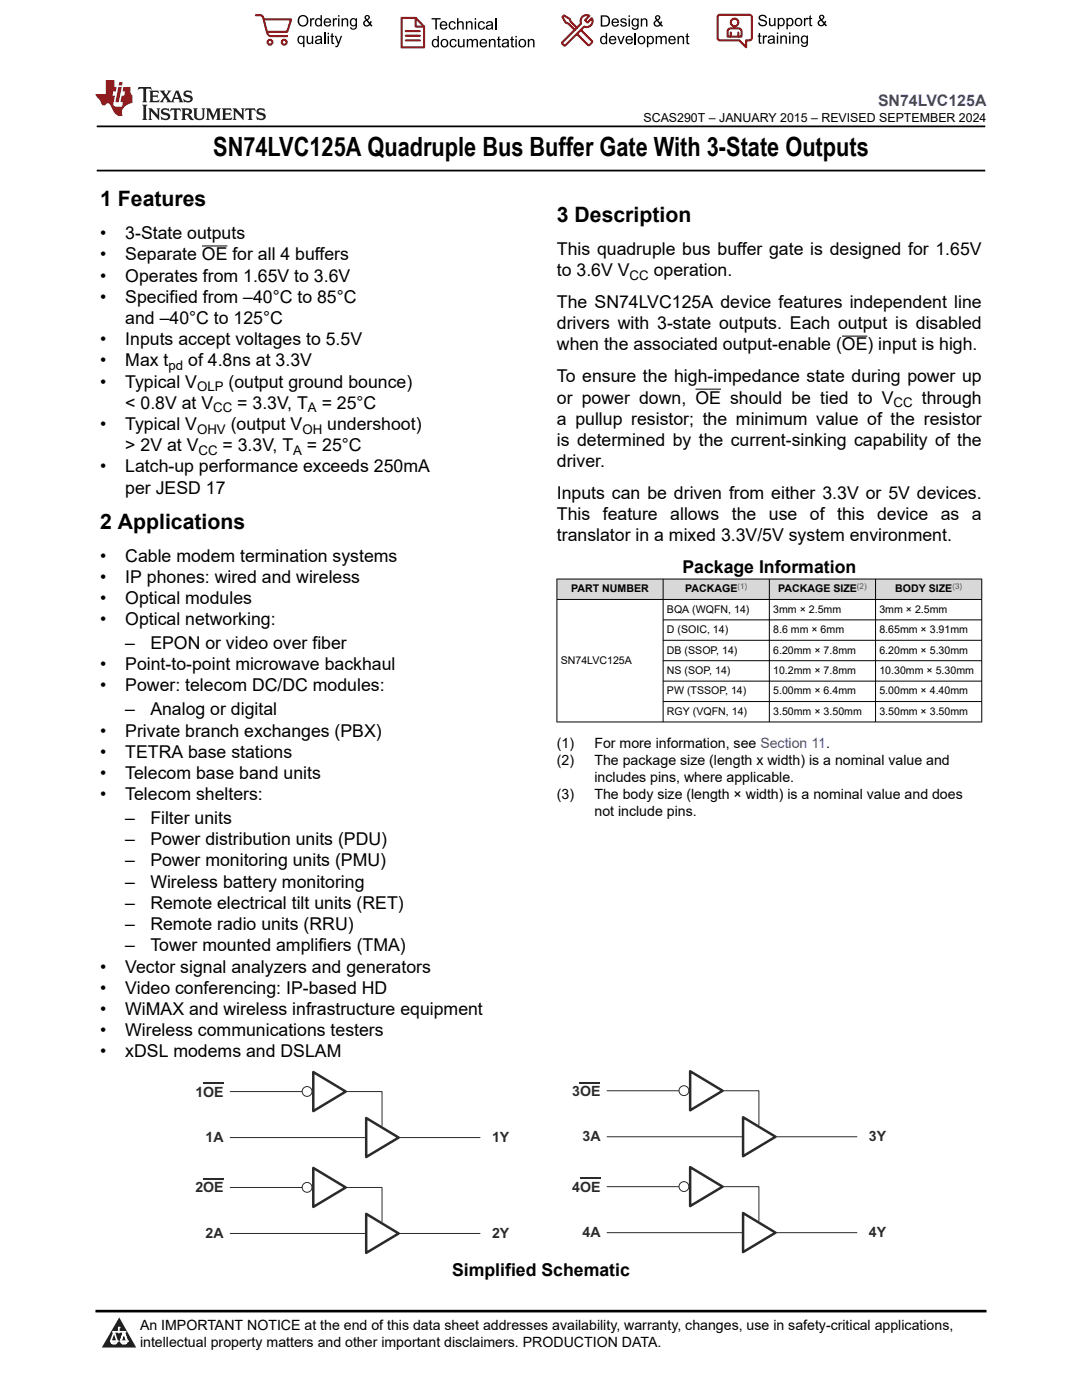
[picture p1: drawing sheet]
<svg xmlns="http://www.w3.org/2000/svg" width="216mm" height="279mm" viewBox="0 0 216 279" stroke-linecap="round" stroke-linejoin="round" font-family="sans-serif">
<defs><g id="words">
<text font-size="5.3" x="42.5" y="31.2">SN74LVC125A Quadruple Bus Buffer Gate With 3-State Outputs</text>
<g font-size="4.2">
<text x="20" y="41.2">1 Features</text>
<text x="111.1" y="44.3">3 Description</text>
<text x="20" y="105.5">2 Applications</text>
</g>
<g font-size="3.5">
<text x="20" y="47.7">•</text>
<text x="25" y="47.7">3-State outputs</text>
<text x="20" y="52">•</text>
<text x="25" y="52">Separate OE for all 4 buffers</text>
<text x="111.1" y="50.9">This quadruple bus buffer gate is designed for 1.65V</text>
<text x="20" y="56.2">•</text>
<text x="25" y="56.2">Operates from 1.65V to 3.6V</text>
<text x="111.1" y="55.1">to 3.6V V</text>
<text x="130.4" y="55.1">operation.</text>
<text x="20" y="60.4">•</text>
<text x="25" y="60.4">Specified from –40°C to 85°C</text>
<text x="25" y="64.7">and –40°C to 125°C</text>
<text x="111.1" y="61.5">The SN74LVC125A device features independent line</text>
<text x="111.1" y="65.7">drivers with 3-state outputs. Each output is disabled</text>
<text x="20" y="68.9">•</text>
<text x="25" y="68.9">Inputs accept voltages to 5.5V</text>
<text x="111.1" y="69.9">when the associated output-enable (OE) input is high.</text>
<text x="20" y="73.1">•</text>
<text x="20" y="77.4">•</text>
<text x="25" y="73.1">Max t</text>
<text x="25" y="77.4">Typical V</text>
<text x="37.5" y="73.1">of 4.8ns at 3.3V</text>
<text x="45.6" y="77.4">(output ground bounce)</text>
<text x="111.1" y="76.3">To ensure the high-impedance state during power up</text>
<text x="25" y="81.6">&lt; 0.8V at V</text>
<text x="47.4" y="81.6">= 3.3V, T</text>
<text x="64.2" y="81.6">= 25°C</text>
<text x="111.1" y="80.5">or power down, OE should be tied to V</text>
<text x="183.9" y="80.5">through</text>
<text x="20" y="85.8">•</text>
<text x="25" y="85.8">Typical V</text>
<text x="46" y="85.8">(output V</text>
<text x="65.3" y="85.8">undershoot)</text>
<text x="111.1" y="84.8">a pullup resistor; the minimum value of the resistor</text>
<text x="111.1" y="89">is determined by the current-sinking capability of the</text>
<text x="20" y="94.3">•</text>
<text x="25" y="94.3">Latch-up performance exceeds 250mA</text>
<text x="25" y="90.1">&gt; 2V at V</text>
<text x="44.4" y="90.1">= 3.3V, T</text>
<text x="61.2" y="90.1">= 25°C</text>
<text x="111.1" y="93.2">driver.</text>
<text x="25" y="98.5">per JESD 17</text>
<text x="111.1" y="99.6">Inputs can be driven from either 3.3V or 5V devices.</text>
<text x="111.1" y="103.8">This</text>
<text x="120.3" y="103.8">feature</text>
<text x="133.8" y="103.8">allows</text>
<text x="146" y="103.8">the</text>
<text x="153.4" y="103.8">use</text>
<text x="161.6" y="103.8">of this</text>
<text x="175" y="103.8">device</text>
<text x="187.7" y="103.8">as</text>
<text x="193.9" y="103.8">a</text>
<text x="20" y="112.1">•</text>
<text x="25" y="112.1">Cable modem termination systems</text>
<text x="111.1" y="108">translator in a mixed 3.3V/5V system environment.</text>
<text x="20" y="116.3">•</text>
<text x="25" y="116.3">IP phones: wired and wireless</text>
<text x="136.2" y="114.4">Package Information</text>
<text x="20" y="120.5">•</text>
<text x="20" y="124.8">•</text>
<text x="25" y="120.5">Optical modules</text>
<text x="25" y="124.8">Optical networking:</text>
<text x="25" y="129.5">–</text>
<text x="30" y="129.5">EPON or video over fiber</text>
<text x="20" y="133.8">•</text>
<text x="20" y="138">•</text>
<text x="25" y="133.8">Point-to-point microwave backhaul</text>
<text x="25" y="138">Power: telecom DC/DC modules:</text>
<text x="25" y="142.8">–</text>
<text x="30" y="142.8">Analog or digital</text>
<text x="20" y="147">•</text>
<text x="25" y="147">Private branch exchanges (PBX)</text>
<text x="20" y="151.2">•</text>
<text x="20" y="155.5">•</text>
<text x="25" y="151.2">TETRA base stations</text>
<text x="25" y="155.5">Telecom base band units</text>
<text x="20" y="159.7">•</text>
<text x="25" y="159.7">Telecom shelters:</text>
<text x="25" y="164.5">–</text>
<text x="30" y="164.5">Filter units</text>
<text x="25" y="168.7">–</text>
<text x="25" y="172.9">–</text>
<text x="30" y="168.7">Power distribution units (PDU)</text>
<text x="30" y="172.9">Power monitoring units (PMU)</text>
<text x="25" y="177.2">–</text>
<text x="30" y="177.2">Wireless battery monitoring</text>
<text x="25" y="185.6">–</text>
<text x="25" y="181.4">–</text>
<text x="30" y="185.6">Remote radio units (RRU)</text>
<text x="30" y="181.4">Remote electrical tilt units (RET)</text>
<text x="25" y="189.9">–</text>
<text x="30" y="189.9">Tower mounted amplifiers (TMA)</text>
<text x="20" y="194.1">•</text>
<text x="25" y="194.1">Vector signal analyzers and generators</text>
<text x="20" y="198.3">•</text>
<text x="20" y="202.6">•</text>
<text x="25" y="198.3">Video conferencing: IP-based HD</text>
<text x="25" y="202.6">WiMAX and wireless infrastructure equipment</text>
<text x="20" y="206.8">•</text>
<text x="25" y="206.8">Wireless communications testers</text>
<text x="20" y="211">•</text>
<text x="25" y="211">xDSL modems and DSLAM</text>
<text x="90.2" y="254.6">Simplified Schematic</text>
</g>
<text font-size="3.2" fill="#00f" x="175.2" y="21.1">SN74LVC125A</text>
<g font-size="2.8">
<text x="111.1" y="149.2">(1)</text>
<text x="118.6" y="149.2">For more information, see Section 11.</text>
<text x="111.1" y="152.6">(2)</text>
<text x="118.6" y="152.6">The package size (length x width) is a nominal value and</text>
<text x="111.1" y="159.4">(3)</text>
<text x="118.6" y="156">includes pins, where applicable.</text>
<text x="118.6" y="159.4">The body size (length × width) is a nominal value and does</text>
<text x="118.6" y="162.8">not include pins.</text>
<text x="27.9" y="265.5">An IMPORTANT NOTICE at the end of this data sheet addresses availability, warranty, changes, use in safety-critical applications,</text>
<text x="27.9" y="268.9">intellectual property matters and other important disclaimers. PRODUCTION DATA.</text>
</g>
<g font-size="2.8" fill="#2b292a">
<text x="39" y="218.8">1OE</text>
<text x="114.2" y="218.7">3OE</text>
<text x="41" y="227.9">1A</text>
<text x="98.2" y="227.9">1Y</text>
<text x="116.2" y="227.7">3A</text>
<text x="173.4" y="227.7">3Y</text>
<text x="39" y="238">2OE</text>
<text x="114.2" y="237.8">4OE</text>
<text x="41" y="247">2A</text>
<text x="98.2" y="247">2Y</text>
<text x="116.2" y="246.9">4A</text>
<text x="173.4" y="246.9">4Y</text>
</g>
<g font-size="2.6">
<text x="125.6" y="55.8">CC</text>
<text x="33.6" y="73.8">pd</text>
<text x="39.3" y="78.1">OLP</text>
<text x="42.6" y="82.3">CC</text>
<text x="61.4" y="82.3">A</text>
<text x="178.3" y="81.2">CC</text>
<text x="39.3" y="86.5">OHV</text>
<text x="60.3" y="86.5">OH</text>
<text x="39.6" y="90.8">CC</text>
<text x="58.5" y="90.8">A</text>
</g>
<text font-size="2.5" x="128.4" y="24.3">SCAS290T – JANUARY 2015 – REVISED SEPTEMBER 2024</text>
<g font-size="2.1">
<text x="114" y="118.2">PART NUMBER</text>
<text x="136.7" y="118.2">PACKAGE</text>
<text x="155.3" y="118.2">PACKAGE SIZE</text>
<text x="178.6" y="118.2">BODY SIZE</text>
<text x="133.1" y="122.3">BQA (WQFN, 14)</text>
<text x="154.3" y="122.3">3mm × 2.5mm</text>
<text x="175.5" y="122.3">3mm × 2.5mm</text>
<text x="133.1" y="126.4">D (SOIC, 14)</text>
<text x="133.1" y="130.4">DB (SSOP, 14)</text>
<text x="154.3" y="126.4">8.6 mm × 6mm</text>
<text x="154.3" y="130.4">6.20mm × 7.8mm</text>
<text x="175.5" y="126.4">8.65mm × 3.91mm</text>
<text x="175.5" y="130.4">6.20mm × 5.30mm</text>
<text x="111.9" y="132.5">SN74LVC125A</text>
<text x="133.1" y="134.5">NS (SOP, 14)</text>
<text x="154.3" y="134.5">10.2mm × 7.8mm</text>
<text x="175.5" y="134.5">10.30mm × 5.30mm</text>
<text x="133.1" y="138.6">PW (TSSOP, 14)</text>
<text x="133.1" y="142.7">RGY (VQFN, 14)</text>
<text x="154.3" y="138.6">5.00mm × 6.4mm</text>
<text x="154.3" y="142.7">3.50mm × 3.50mm</text>
<text x="175.5" y="138.6">5.00mm × 4.40mm</text>
<text x="175.5" y="142.7">3.50mm × 3.50mm</text>
</g>
<g font-size="1.6" fill="#00f">
<text x="147.2" y="117.5">(1)</text>
<text x="171" y="117.5">(2)</text>
<text x="190" y="117.5">(3)</text>
</g>
</g></defs>
<path d="M19.3 25.2h177.3M19.3 34h177.3" fill="none" stroke="#000" stroke-width=".35"/>
<path d="M40.3 49.1h5.1M138.8 77.7h5.1M168 67.1h5.1" fill="none" stroke="#000" stroke-width=".2"/>
<g fill="#d8d8d8">
<path d="M111.1 115.6h84.8v4h-84.8z" fill-rule="evenodd"/>
<path d="M111.2 115.6h21.1v4h-21.1z" fill-rule="evenodd"/>
<path d="M132.4 115.6h21.1v4h-21.1z" fill-rule="evenodd"/>
<path d="M153.6 115.6h21v4h-21z" fill-rule="evenodd"/>
<path d="M174.8 115.6h21v4h-21z" fill-rule="evenodd"/>
</g>
<g fill="none" stroke="#000" stroke-width=".2">
<path d="M111.1 115.6h84.9M111.1 119.6h84.9M111.1 115.5v28.6M132.3 115.5v28.6M153.5 115.5v28.6M174.7 115.5v28.6M195.9 115.5v28.6M132.3 123.7h63.7M132.3 127.8h63.7M132.3 131.9h63.7M132.3 135.9h63.7M132.3 140h63.7"/>
<path d="M196 144.1h-84.9"/>
</g>
<path d="M45.9 217.8h30.3v6.9M45.9 237h30.3v6.8M45.9 227h49.9M45.9 246.2h49.9" fill="none" stroke="#2b292a" stroke-width=".2"/>
<path d="M40.6 235.3h4" fill="none" stroke="#2b292a" stroke-width=".36"/>
<path d="M62.5 213.9l6.5 3.9-6.5 3.9z" fill="#fff"/>
<path d="M62.5 213.9l6.5 3.9-6.5 3.9z" fill="none" stroke="#2b292a" stroke-width=".5"/>
<path d="M73.1 223.1l6.5 3.9-6.5 3.9z" fill="#fff"/>
<path d="M73.1 223.1l6.5 3.9-6.5 3.9z" fill="none" stroke="#2b292a" stroke-width=".5"/>
<path d="M62.5 233.1l6.5 3.9-6.5 3.9z" fill="#fff"/>
<path d="M62.5 233.1l6.5 3.9-6.5 3.9z" fill="none" stroke="#2b292a" stroke-width=".5"/>
<path d="M73.1 242.2l6.5 4-6.5 3.8z" fill="#fff"/>
<path d="M73.1 242.2l6.5 4-6.5 3.8z" fill="none" stroke="#2b292a" stroke-width=".5"/>
<circle cx="61.3" cy="217.8" r=".98" fill="#fff"/>
<g fill="none" stroke="#2b292a" stroke-width=".2">
<path d="M61.3 236v1"/>
<circle cx="61.3" cy="217.8" r=".98"/>
</g>
<circle cx="61.3" cy="237" r=".98" fill="#fff"/>
<g fill="none" stroke="#2b292a" stroke-width=".2">
<path d="M121.1 217.7h30.3v6.8M121.1 236.8h30.3v6.8M121.1 226.9h49.9M121.1 246h49.9"/>
<circle cx="61.3" cy="237" r=".98"/>
</g>
<path d="M115.8 235.1h4" fill="none" stroke="#2b292a" stroke-width=".36"/>
<path d="M137.7 213.8l6.5 3.9-6.5 3.9z" fill="#fff"/>
<path d="M137.7 213.8l6.5 3.9-6.5 3.9z" fill="none" stroke="#2b292a" stroke-width=".5"/>
<path d="M148.3 223l6.5 3.9-6.5 3.8z" fill="#fff"/>
<path d="M148.3 223l6.5 3.9-6.5 3.8z" fill="none" stroke="#2b292a" stroke-width=".5"/>
<path d="M137.7 232.9l6.5 3.9-6.5 3.9z" fill="#fff"/>
<path d="M137.7 232.9l6.5 3.9-6.5 3.9z" fill="none" stroke="#2b292a" stroke-width=".5"/>
<path d="M148.3 242.1l6.5 3.9-6.5 3.9z" fill="#fff"/>
<path d="M148.3 242.1l6.5 3.9-6.5 3.9z" fill="none" stroke="#2b292a" stroke-width=".5"/>
<circle cx="136.5" cy="217.7" r=".98" fill="#fff"/>
<g fill="none" stroke="#2b292a" stroke-width=".2">
<path d="M136.5 235.8v1"/>
<circle cx="136.5" cy="217.7" r=".98"/>
</g>
<circle cx="136.5" cy="236.8" r=".98" fill="#fff"/>
<circle cx="136.5" cy="236.8" r=".98" fill="none" stroke="#2b292a" stroke-width=".2"/>
<path d="M40.6 216.1h4.1M115.7 216.1h4.1" fill="none" stroke="#2b292a" stroke-width=".36"/>
<path d="M0 0h215.9v23.8h-215.9z" fill-rule="evenodd" fill="#fff"/>
<path d="M27.7 17.4l-.2 .6 .5-.3h.6v.2v2.1l-.2 .4h1l-.2-.4v-2.1v-.2h.5l.5 .3-.1-.6zM29.8 18.1l.2 .4v1.5l-.2 .4h1.9l.1-.6a1.08 1.08 0 0 1-1.3 .2v-.7h.6l.4 .2v-.6l-.4 .2h-.6v-.6l.2-.1a1 1 0 0 1 1 .2l-.1-.5zM31.8 18.1l1 1.1-1 1.2h.9l-.2-.2 .4-.7 .5 .7-.2 .2h1.6l-.2-.2 .1-.4h1l.1 .4-.1 .2h.9l-.2-.3-.8-2h-.5l-1 2.2-.8-1.1 .9-1.1h-.8l.2 .2-.5 .7-.3-.7 .1-.2zM35.2 18.5l.4 1h-.8zM36.8 18.2a.65 .65 0 0 0-.2 .8 .65 .65 0 0 0 .6 .4l.7 .2 .1 .2a.79 .79 0 0 1-.7 .4 .79 .79 0 0 1-.7-.5l.1 .7 .2-.1a.93 .93 0 0 0 1.1 .1 .93 .93 0 0 0 .4-1 1.46 1.46 0 0 0-1.2-.6l-.1-.3a1.09 1.09 0 0 1 1.2 .2l-.2-.6-.1 .1-.6-.2zM28.4 20.9l.2 .4v2.3l-.2 .3h1l-.2-.3v-2.3l.2-.4zM29.6 21.6l.2 .4v1.6l-.2 .3h.8l-.3-.3v-1.4l1.7 1.8v-2l.2-.4h-.8l.2 .2 .1 1.1-1.2-1.3zM32.3 21.8a.65 .65 0 0 0-.2 .7 .65 .65 0 0 0 .7 .4l.6 .2 .1 .2a.79 .79 0 0 1-.7 .4 .79 .79 0 0 1-.7-.5l.1 .7 .2-.1a.93 .93 0 0 0 1.1 .1 .93 .93 0 0 0 .4-.9 1.46 1.46 0 0 0-1.2-.6l-.1-.4a1.09 1.09 0 0 1 1.2 .2l-.2-.6-.1 .1-.6-.1zM34.1 21.6l-.1 .7a.63 .63 0 0 1 .7-.4l.1 1.7-.3 .3h1l-.2-.3v-1.7a.66 .66 0 0 1 .8 .4l-.1-.7zM36.2 21.6l.2 .4v1.6l-.2 .3h.9l-.2-.2v-.7h.5l.1 .2a.79 .79 0 0 0 1.2 .6l-1-.9a.61 .61 0 0 0 .6-.6 .61 .61 0 0 0-.5-.6zM36.9 21.9h.2a.47 .47 0 0 1 .5 .1 .47 .47 0 0 1 .1 .5l-.2 .2h-.6zM38.5 21.6l.2 .2a2.27 2.27 0 0 0 .4 2 1.04 1.04 0 0 0 1.7-.7v-1.3l.2-.2h-.8l.2 .4v1.1a.6 .6 0 0 1-.6 .6 .6 .6 0 0 1-.6-.6v-1.1l.3-.4zM41.1 21.6l.2 .4v1.6l-.2 .3h.7l-.2-.3v-1.5l.9 1.9 .8-1.9v1.5l-.2 .3h1l-.3-.3v-1.6l.3-.4h-.8l-.7 1.5-.7-1.5zM44.3 21.6l.2 .4v1.6l-.2 .3h1.9l.1-.5a1.09 1.09 0 0 1-1.3 .1v-.6h.6l.4 .1v-.6l-.4 .2h-.6v-.6l.2-.1a1.01 1.01 0 0 1 1 .3l-.1-.6zM46.4 21.6l.3 .4v1.6l-.3 .3h.8l-.2-.3v-1.4l1.6 1.8v-2l.2-.4h-.7l.2 .2v1.1l-1.2-1.3zM49 21.6l-.1 .7a.63 .63 0 0 1 .8-.4v1.7l-.3 .3h1l-.2-.3v-1.7a.66 .66 0 0 1 .8 .4l-.1-.7zM51.4 21.8a.65 .65 0 0 0-.2 .7 .65 .65 0 0 0 .6 .4l.6 .2 .2 .2a.79 .79 0 0 1-.8 .4 .79 .79 0 0 1-.6-.5l.1 .7 .2-.1a.93 .93 0 0 0 1 .1 .93 .93 0 0 0 .5-.9 1.46 1.46 0 0 0-1.3-.6l-.1-.4a1.09 1.09 0 0 1 1.3 .2l-.2-.6-.2 .1-.5-.1z" fill="#231f20"/>
<path d="M21.1 16v2.8h-2.1l.1 .3 .9 1a.95 .95 0 0 0 .9 .9 .59 .59 0 0 1 .6-.4 .59 .59 0 0 1 .5 .4l.4 .8a1.59 1.59 0 0 0 2.1 1.3 1.61 1.61 0 0 1 1-2.2l1-.4-.1-1.5a1.59 1.59 0 0 1-.4-1.6h-1.4l-.2 .9h.5l-.1 .8h-.5l-.2 1v.2l.4 .1-.2 .9h-.6a.73 .73 0 0 1-1.1-.7l.3-1.5h-.5l.2-.8h.5l.2-.9h-.5v-1.4zM23.6 17.4l-.6 3h.7l.6-3zM23.8 16.4l-.1 .7h.7l.1-.7z" fill="#ed1c24"/>
<g fill="#000">
<path d="M59.4 4.2a1.12 1.12 0 0 1 2.2 0 1.12 1.12 0 0 1-2.2 0zM59.9 3.5a.89 .89 0 0 0-.1 1.1 .89 .89 0 0 0 1.1 .4 .88 .88 0 0 0 .3-1.3 .88 .88 0 0 0-1.3-.2z" fill-rule="evenodd"/>
<path d="M59.5 7.3l.5-.2 .5 .3v-.3h.3v2.3h-.3v-.8a.74 .74 0 0 1-1 0 .74 .74 0 0 1-.1-1zM59.8 7.5a.57 .57 0 0 0-.2 .7 .57 .57 0 0 0 .8 .2 .57 .57 0 0 0 .1-.7 .57 .57 0 0 0-.7-.2z" fill-rule="evenodd"/>
<path d="M61.9 3.6h.2v.3l.2-.2 .3-.1 .2 .1-.1 .3a.36 .36 0 0 0-.5 0 .36 .36 0 0 0 0 .4v.9h-.3z" fill-rule="evenodd"/>
<path d="M61.2 7.1h.3v.9a.41 .41 0 0 0 .4 .6 .41 .41 0 0 0 .3-.6v-.9h.3v1.7h-.2v-.3a.58 .58 0 0 1-.7 .3 .58 .58 0 0 1-.4-.6z" fill-rule="evenodd"/>
<path d="M63 3.8l.5-.2 .5 .2v-.8h.2v2.3h-.2v-.2a.75 .75 0 0 1-1-.1 .75 .75 0 0 1-.1-1zM63.2 4a.57 .57 0 0 0-.1 .7 .57 .57 0 0 0 .8 .2 .57 .57 0 0 0 .1-.7 .57 .57 0 0 0-.8-.2z" fill-rule="evenodd"/>
<path d="M63 7.3a.74 .74 0 0 1 1-.1 .74 .74 0 0 1 .3 .9v.7h-.3v-.2a.57 .57 0 0 1-.8 .2 .57 .57 0 0 1-.2-.8l1-.3a.41 .41 0 0 0-.4-.4 .41 .41 0 0 0-.4 .4l-.3-.1zM63.2 8.2a.35 .35 0 0 0 .2 .5 .35 .35 0 0 0 .5-.3l.1-.4z" fill-rule="evenodd"/>
<path d="M65.4 6.5h.3v.3h-.3zM65.4 7.1h.3v1.7h-.3z" fill-rule="evenodd"/>
<path d="M64.8 3.8a.76 .76 0 0 1 .9-.1 .76 .76 0 0 1 .4 .8h-1.2a.47 .47 0 0 0 .3 .6 .47 .47 0 0 0 .6-.4l.3 .1a.82 .82 0 0 1-1.3 .3 .82 .82 0 0 1 0-1.3zM65 4l-.1 .3h.9l-.3-.4z" fill-rule="evenodd"/>
<path d="M66.4 3.6h.3v.3l.1-.2 .4-.1 .1 .1-.1 .3a.36 .36 0 0 0-.4 0 .36 .36 0 0 0-.1 .4v.9h-.3z" fill-rule="evenodd"/>
<path d="M66.1 6.7l.3-.1v.5h.3v.3h-.3v.9l.1 .2h.2v.3a.41 .41 0 0 1-.4-.1 .41 .41 0 0 1-.2-.4v-.9h-.2v-.3h.2z" fill-rule="evenodd"/>
<path d="M66.8 7.1h.3l.4 1.4 .5-1.4h.3l-.6 1.7a.57 .57 0 0 1-.8 .6v-.3a.37 .37 0 0 0 .5-.3z" fill-rule="evenodd"/>
<path d="M67.5 3h.2v.3h-.2zM67.5 3.6h.2v1.7h-.2z" fill-rule="evenodd"/>
<path d="M68.2 3.6h.2v.3a.58 .58 0 0 1 .7-.3 .58 .58 0 0 1 .4 .7v1h-.3v-1a.4 .4 0 0 0-.4-.5 .4 .4 0 0 0-.4 .6v.9h-.2z" fill-rule="evenodd"/>
<path d="M70 3.8l.5-.2 .5 .2v-.2h.2v1.5a.71 .71 0 0 1-.5 .8 .71 .71 0 0 1-.8-.5h.2a.46 .46 0 0 0 .6 .3 .46 .46 0 0 0 .3-.6 .78 .78 0 0 1-1.1-.2 .78 .78 0 0 1 .1-1.1zM70.2 4a.53 .53 0 0 0-.1 .8 .53 .53 0 0 0 .8 0 .54 .54 0 0 0 0-.7 .54 .54 0 0 0-.7-.1z" fill-rule="evenodd"/>
<path d="M72.9 3.1a.53 .53 0 0 1 .8 .1 .53 .53 0 0 1-.3 .8l.4 .5 .1-.3 .3 .1-.2 .5 .3 .3-.2 .2-.3-.3a.71 .71 0 0 1-1.2 .1 .71 .71 0 0 1 .4-1.1l-.3-.5zM73 3.5a.3 .3 0 0 0 .6 0 .3 .3 0 0 0-.6 0zM72.9 4.3a.45 .45 0 0 0 0 .7 .45 .45 0 0 0 .7-.2l-.5-.6z" fill-rule="evenodd"/>
<path d="M86.1 3.6h1.8v.3h-.7v2h-.3v-2h-.8z" fill-rule="evenodd"/>
<path d="M86.3 8l.5-.2 .5 .2v-.8h.3v2.2h-.3v-.2a.76 .76 0 0 1-1 0 .76 .76 0 0 1-.1-1zM86.6 8.1a.58 .58 0 0 0-.2 .8 .58 .58 0 0 0 .8 .2 .58 .58 0 0 0 .1-.8 .58 .58 0 0 0-.7-.2z" fill-rule="evenodd"/>
<path d="M88.2 7.9a.81 .81 0 0 1 1.1 .2 .81 .81 0 0 1-.2 1.1 .81 .81 0 0 1-1.1-.1l-.1-.8zM88.3 8.1a.57 .57 0 0 0 0 .9 .57 .57 0 0 0 .8 0 .57 .57 0 0 0 0-.8 .57 .57 0 0 0-.8-.1z" fill-rule="evenodd"/>
<path d="M88 4.4a.77 .77 0 0 1 .9-.1 .77 .77 0 0 1 .4 .8h-1.3a.48 .48 0 0 0 .4 .6 .48 .48 0 0 0 .6-.3h.3a.83 .83 0 0 1-1.3 .4 .83 .83 0 0 1 0-1.4zM88.2 4.6l-.2 .3h1l-.3-.4z" fill-rule="evenodd"/>
<path d="M89.7 4.4a.7 .7 0 0 1 1.2 .3l-.2 .1a.45 .45 0 0 0-.6-.3 .45 .45 0 0 0-.3 .6 .45 .45 0 0 0 .3 .6 .45 .45 0 0 0 .6-.4h.3a.76 .76 0 0 1-1.1 .6 .76 .76 0 0 1-.3-1.1z" fill-rule="evenodd"/>
<path d="M89.9 8a.7 .7 0 0 1 1.2 .3h-.3a.45 .45 0 0 0-.5-.3 .45 .45 0 0 0-.3 .6 .45 .45 0 0 0 .3 .6 .45 .45 0 0 0 .6-.4l.2 .1a.76 .76 0 0 1-1 .5 .76 .76 0 0 1-.4-1.1z" fill-rule="evenodd"/>
<path d="M91.2 3.6h.3v.8a.59 .59 0 0 1 .7-.2 .59 .59 0 0 1 .3 .7v1h-.2v-1a.4 .4 0 0 0-.5-.4 .4 .4 0 0 0-.3 .5v.9h-.3z" fill-rule="evenodd"/>
<path d="M91.4 7.8h.2v.9a.41 .41 0 0 0 .5 .5 .41 .41 0 0 0 .3-.5v-.9h.3v1.6h-.3v-.2a.58 .58 0 0 1-.7 .3 .58 .58 0 0 1-.3-.7z" fill-rule="evenodd"/>
<path d="M93 4.2h.2v.3a.59 .59 0 0 1 .7-.3 .59 .59 0 0 1 .4 .7v1h-.3v-1a.41 .41 0 0 0-.4-.5 .41 .41 0 0 0-.4 .6v.9h-.2z" fill-rule="evenodd"/>
<path d="M93.1 7.8h.3v.2a.56 .56 0 0 1 1 0 .54 .54 0 0 1 .6-.2 .54 .54 0 0 1 .4 .5v1.1h-.3v-1a.34 .34 0 0 0-.3-.4 .34 .34 0 0 0-.4 .3v1.1h-.3v-1a.38 .38 0 0 0-.5-.4 .38 .38 0 0 0-.2 .6v.8h-.3z" fill-rule="evenodd"/>
<path d="M94.7 3.6h.3v.3h-.3zM94.7 4.2h.3v1.7h-.3z" fill-rule="evenodd"/>
<path d="M95.5 4.4a.7 .7 0 0 1 1.3 .3l-.3 .1a.45 .45 0 0 0-.6-.3 .45 .45 0 0 0-.3 .6 .45 .45 0 0 0 .3 .6 .45 .45 0 0 0 .6-.4h.3a.76 .76 0 0 1-1.1 .6 .76 .76 0 0 1-.3-1.1z" fill-rule="evenodd"/>
<path d="M95.9 8a.77 .77 0 0 1 .9-.2 .77 .77 0 0 1 .4 .9h-1.2a.48 .48 0 0 0 .3 .5 .48 .48 0 0 0 .6-.3h.3a.83 .83 0 0 1-1.3 .4 .83 .83 0 0 1 0-1.3zM96.1 8.1l-.1 .4h.9l-.2-.5z" fill-rule="evenodd"/>
<path d="M97.5 7.8h.3v.2a.59 .59 0 0 1 .7-.2 .59 .59 0 0 1 .4 .6v1h-.3v-1a.41 .41 0 0 0-.5-.4 .41 .41 0 0 0-.3 .5v.9h-.3z" fill-rule="evenodd"/>
<path d="M97.1 4.4a.74 .74 0 0 1 1-.1 .74 .74 0 0 1 .3 .9v.7h-.3v-.2a.59 .59 0 0 1-.8 .2 .59 .59 0 0 1-.3-.8l1.1-.3a.42 .42 0 0 0-.4-.4 .42 .42 0 0 0-.5 .4l-.2-.1zM97.3 5.3a.36 .36 0 0 0 .2 .5 .36 .36 0 0 0 .5-.2l.1-.5z" fill-rule="evenodd"/>
<path d="M99.4 7.4l.2-.2v.6h.3v.2h-.3v1l.1 .2h.2l.1 .2a.41 .41 0 0 1-.5 0 .41 .41 0 0 1-.1-.4v-1h-.2v-.2h.2z" fill-rule="evenodd"/>
<path d="M100.3 8a.74 .74 0 0 1 .9-.2 .74 .74 0 0 1 .3 .9l.1 .7h-.3v-.2a.59 .59 0 0 1-.8 .3 .59 .59 0 0 1-.3-.8l1-.3a.42 .42 0 0 0-.3-.4 .42 .42 0 0 0-.5 .3h-.3zM100.5 8.8a.36 .36 0 0 0 .1 .5 .36 .36 0 0 0 .5-.2l.2-.5z" fill-rule="evenodd"/>
<path d="M102 7.4l.3-.2v.6h.3v.2h-.3v1l.1 .2h.2v.2a.41 .41 0 0 1-.5 0 .41 .41 0 0 1-.1-.4v-1h-.2v-.2h.2z" fill-rule="evenodd"/>
<path d="M102.8 7.2h.3v.3h-.3zM102.8 7.8h.3v1.6h-.3z" fill-rule="evenodd"/>
<path d="M103.7 7.9a.81 .81 0 0 1 1.1 .2 .81 .81 0 0 1-.1 1.1 .81 .81 0 0 1-1.2-.1v-.8zM103.9 8.1a.57 .57 0 0 0-.1 .9 .57 .57 0 0 0 .8 0 .57 .57 0 0 0 0-.8 .57 .57 0 0 0-.7-.1z" fill-rule="evenodd"/>
<path d="M105.3 7.8h.3v.2a.59 .59 0 0 1 .7-.2 .59 .59 0 0 1 .4 .6v1h-.3v-1a.41 .41 0 0 0-.5-.4 .41 .41 0 0 0-.3 .5v.9h-.3z" fill-rule="evenodd"/>
<path d="M119.9 3.1h.7a1.12 1.12 0 0 1 1.1 1.1 1.12 1.12 0 0 1-1 1.1h-.8zM120.2 3.3v1.7h.4a.86 .86 0 0 0 .8-.8 .86 .86 0 0 0-.8-.9z" fill-rule="evenodd"/>
<path d="M119.9 7.4l.5-.3 .5 .3v-.8h.2v2.2h-.2v-.2a.75 .75 0 0 1-1 0 .75 .75 0 0 1-.1-1zM120.1 7.5a.57 .57 0 0 0-.1 .8 .57 .57 0 0 0 .8 .2 .57 .57 0 0 0 .1-.8 .57 .57 0 0 0-.8-.2z" fill-rule="evenodd"/>
<path d="M121.7 7.4a.76 .76 0 0 1 .9-.2 .76 .76 0 0 1 .4 .9h-1.2a.47 .47 0 0 0 .3 .5 .47 .47 0 0 0 .6-.3h.3a.82 .82 0 0 1-1.3 .4 .82 .82 0 0 1 0-1.3zM121.9 7.5l-.1 .3h.9l-.3-.4z" fill-rule="evenodd"/>
<path d="M122.2 3.9a.76 .76 0 0 1 .9-.2 .76 .76 0 0 1 .4 .9h-1.2a.47 .47 0 0 0 .4 .5 .47 .47 0 0 0 .5-.3h.3a.82 .82 0 0 1-1.3 .4 .82 .82 0 0 1 0-1.3zM122.5 4l-.2 .3h.9l-.2-.4z" fill-rule="evenodd"/>
<path d="M123.9 3.8a.71 .71 0 0 1 1.1 .3h-.2a.32 .32 0 0 0-.4-.3 .32 .32 0 0 0-.3 .4h.1a.75 .75 0 0 1 .9 .8 .72 .72 0 0 1-.7 .3 .72 .72 0 0 1-.7-.5h.3a.36 .36 0 0 0 .4 .4 .36 .36 0 0 0 .3-.5 .8 .8 0 0 1-.9-.7z" fill-rule="evenodd"/>
<path d="M123.2 7.2h.3l.4 1.3 .5-1.3h.3l-.7 1.6h-.2z" fill-rule="evenodd"/>
<path d="M125.4 3.1h.3v.3h-.3zM125.4 3.7h.3v1.6h-.3z" fill-rule="evenodd"/>
<path d="M125 7.4a.76 .76 0 0 1 .9-.2 .76 .76 0 0 1 .4 .9h-1.2a.47 .47 0 0 0 .3 .5 .47 .47 0 0 0 .6-.3h.3a.82 .82 0 0 1-1.3 .4 .82 .82 0 0 1 0-1.3zM125.2 7.5l-.1 .3h.9l-.2-.4z" fill-rule="evenodd"/>
<path d="M126.2 3.9l.5-.3 .5 .3v-.2h.2v1.4a.71 .71 0 0 1-.5 .8 .71 .71 0 0 1-.8-.5l.2 .1a.46 .46 0 0 0 .6 .2 .46 .46 0 0 0 .3-.6 .78 .78 0 0 1-1.1-.1 .78 .78 0 0 1 .1-1.1zM126.4 4a.53 .53 0 0 0-.1 .8 .53 .53 0 0 0 .8 0 .54 .54 0 0 0 0-.7 .54 .54 0 0 0-.7-.1z" fill-rule="evenodd"/>
<path d="M127.5 7.3a.8 .8 0 0 1 1.1 .2 .8 .8 0 0 1-.1 1.1 .8 .8 0 0 1-1.2-.1v-.8zM127.7 7.5a.56 .56 0 0 0-.1 .9 .56 .56 0 0 0 .8-.1 .56 .56 0 0 0 0-.7 .56 .56 0 0 0-.7-.1z" fill-rule="evenodd"/>
<path d="M127.9 3.7h.2v.2a.58 .58 0 0 1 .7-.2 .58 .58 0 0 1 .4 .6v1h-.3v-1a.4 .4 0 0 0-.4-.4 .4 .4 0 0 0-.4 .5v.9h-.2z" fill-rule="evenodd"/>
<path d="M129.1 7.2h.2v.2a.72 .72 0 0 1 1-.1 .72 .72 0 0 1 .2 1 .64 .64 0 0 1-.5 .5 .64 .64 0 0 1-.6-.2v.8h-.3zM129.5 7.5a.56 .56 0 0 0-.2 .8 .56 .56 0 0 0 .8 .2 .56 .56 0 0 0 .1-.8 .56 .56 0 0 0-.7-.2z" fill-rule="evenodd"/>
<path d="M130.8 7.2h.3v.2a.55 .55 0 0 1 .9 0 .53 .53 0 0 1 .6-.3 .53 .53 0 0 1 .4 .6v1.1h-.2v-1a.34 .34 0 0 0-.3-.4 .34 .34 0 0 0-.4 .3v1.1h-.3v-1a.37 .37 0 0 0-.5-.4 .37 .37 0 0 0-.2 .6v.8h-.3z" fill-rule="evenodd"/>
<path d="M130.8 3.2a.53 .53 0 0 1 .9 .1 .53 .53 0 0 1-.4 .8l.4 .5 .2-.4 .2 .1-.2 .5 .4 .3-.2 .3-.3-.4a.71 .71 0 0 1-1.2 .1 .71 .71 0 0 1 .3-1.1l-.2-.5zM130.9 3.6a.3 .3 0 0 0 .6 0 .3 .3 0 0 0-.6 0zM130.9 4.3a.45 .45 0 0 0 0 .7 .45 .45 0 0 0 .7-.2l-.5-.6z" fill-rule="evenodd"/>
<path d="M133.6 7.4a.76 .76 0 0 1 .9-.2 .76 .76 0 0 1 .3 .9h-1.2a.47 .47 0 0 0 .4 .5 .47 .47 0 0 0 .6-.3h.2a.82 .82 0 0 1-1.2 .4 .82 .82 0 0 1 0-1.3zM133.8 7.5l-.2 .3h1l-.3-.4z" fill-rule="evenodd"/>
<path d="M135.2 7.2h.2v.2a.58 .58 0 0 1 .7-.2 .58 .58 0 0 1 .4 .6v1h-.3v-1a.4 .4 0 0 0-.4-.4 .4 .4 0 0 0-.3 .5v.9h-.3z" fill-rule="evenodd"/>
<path d="M137 6.8l.3-.2v.6h.2v.2h-.2v1v.2h.2l.1 .2a.41 .41 0 0 1-.5 0 .41 .41 0 0 1-.1-.5v-.9h-.2v-.2h.2z" fill-rule="evenodd"/>
<path d="M151.6 3.1a.88 .88 0 0 1 1.4 .5h-.3a.49 .49 0 0 0-.5-.5 .49 .49 0 0 0-.5 .6l.1 .1a1.06 1.06 0 0 1 1.2 1 .95 .95 0 0 1-.9 .4 .95 .95 0 0 1-.8-.7h.3a.58 .58 0 0 0 .6 .5 .58 .58 0 0 0 .5-.6l-.2-.1a.95 .95 0 0 1-1.1-.9z" fill-rule="evenodd"/>
<path d="M151.4 6.7l.3-.2v.6h.2v.2h-.2v1v.2h.2l.1 .2a.41 .41 0 0 1-.5 0 .41 .41 0 0 1-.1-.5v-.9h-.2v-.2h.2z" fill-rule="evenodd"/>
<path d="M152.2 7.1h.3v.2l.1-.2h.4h.1l-.1 .3a.36 .36 0 0 0-.4 0 .36 .36 0 0 0-.1 .5v.8h-.3z" fill-rule="evenodd"/>
<path d="M153.3 7.3a.74 .74 0 0 1 1-.2 .74 .74 0 0 1 .3 .9l.1 .7h-.3l-.1-.2a.57 .57 0 0 1-.8 .3 .57 .57 0 0 1-.1-.9l.9-.2a.41 .41 0 0 0-.4-.4 .41 .41 0 0 0-.4 .3h-.3zM153.5 8.1a.35 .35 0 0 0 .2 .5 .35 .35 0 0 0 .5-.2l.1-.5z" fill-rule="evenodd"/>
<path d="M153.4 3.6h.3v.9a.41 .41 0 0 0 .4 .5 .41 .41 0 0 0 .4-.5v-.9h.2v1.6h-.2v-.2a.58 .58 0 0 1-.7 .2 .58 .58 0 0 1-.4-.6z" fill-rule="evenodd"/>
<path d="M155 6.5h.3v.3h-.3zM155 7.1h.3v1.6h-.3z" fill-rule="evenodd"/>
<path d="M155.2 3.6h.2v.2a.72 .72 0 0 1 1-.1 .72 .72 0 0 1 .2 1 .64 .64 0 0 1-.5 .5 .64 .64 0 0 1-.6-.2v.8h-.3zM155.6 3.9a.56 .56 0 0 0-.2 .8 .56 .56 0 0 0 .8 .2 .56 .56 0 0 0 .1-.8 .56 .56 0 0 0-.7-.2z" fill-rule="evenodd"/>
<path d="M155.7 7.1h.3v.2a.58 .58 0 0 1 .7-.2 .58 .58 0 0 1 .3 .6v1h-.3v-1a.4 .4 0 0 0-.4-.4 .4 .4 0 0 0-.3 .5v.9h-.3z" fill-rule="evenodd"/>
<path d="M156.9 3.6h.3v.2a.72 .72 0 0 1 .9-.1 .72 .72 0 0 1 .2 1 .64 .64 0 0 1-.4 .5 .64 .64 0 0 1-.7-.2v.8h-.3zM157.3 3.9a.56 .56 0 0 0-.1 .8 .56 .56 0 0 0 .7 .2 .56 .56 0 0 0 .2-.8 .56 .56 0 0 0-.8-.2z" fill-rule="evenodd"/>
<path d="M157.4 6.5h.3v.3h-.3zM157.4 7.1h.3v1.6h-.3z" fill-rule="evenodd"/>
<path d="M158.1 7.1h.3v.2a.58 .58 0 0 1 .7-.2 .58 .58 0 0 1 .4 .6v1h-.3v-1a.4 .4 0 0 0-.5-.4 .4 .4 0 0 0-.3 .5v.9h-.3z" fill-rule="evenodd"/>
<path d="M158.8 3.7a.8 .8 0 0 1 1.1 .2 .8 .8 0 0 1-.1 1.1 .8 .8 0 0 1-1.1-.1l-.1-.8zM159 3.9a.56 .56 0 0 0-.1 .9 .56 .56 0 0 0 .9 0 .56 .56 0 0 0-.1-.8 .56 .56 0 0 0-.7-.1z" fill-rule="evenodd"/>
<path d="M160 7.3l.5-.2 .5 .2v-.2h.2v1.4a.71 .71 0 0 1-.5 .9 .71 .71 0 0 1-.9-.5h.3a.46 .46 0 0 0 .6 .2 .46 .46 0 0 0 .2-.6 .78 .78 0 0 1-1-.1 .78 .78 0 0 1 .1-1.1zM160.2 7.4a.53 .53 0 0 0-.1 .8 .53 .53 0 0 0 .8 0 .54 .54 0 0 0 0-.7 .54 .54 0 0 0-.7-.1z" fill-rule="evenodd"/>
<path d="M160.4 3.6h.3v.2l.1-.2h.4h.1l-.1 .3a.36 .36 0 0 0-.4 0 .36 .36 0 0 0-.1 .5v.8h-.3z" fill-rule="evenodd"/>
<path d="M161.5 3.2l.3-.2v.6h.3v.2h-.3v1v.2h.3v.2a.41 .41 0 0 1-.5 0 .41 .41 0 0 1-.1-.5v-.9h-.2v-.2h.2z" fill-rule="evenodd"/>
<path d="M163.6 3.1a.53 .53 0 0 1 .8 .1 .53 .53 0 0 1-.3 .8l.4 .5 .1-.3h.3l-.2 .5 .3 .3-.2 .3-.3-.3a.71 .71 0 0 1-1.2 .1 .71 .71 0 0 1 .4-1.2l-.3-.5zM163.7 3.5a.3 .3 0 0 0 .5 0 .3 .3 0 0 0-.5 0zM163.6 4.2a.45 .45 0 0 0 0 .8 .45 .45 0 0 0 .7-.3l-.5-.6z" fill-rule="evenodd"/>
</g>
<path d="M64.8 6.5v2.3M98.9 3.6v2.3M126.8 6.6v2.2" fill="none" stroke="#000" stroke-width=".28"/>
<g fill="none" stroke="#de0000" stroke-width=".42">
<path d="M51.1 3l1 .1a1.4 1.4 0 0 1 .6 1.2l.7 2.5a.95 .95 0 0 0 1.1 .4h2.8M52.7 3.9h5.4l-.8 2.4h-4M80.1 3.6h2.8v1.7h1.7v4.2h-4.5zM81 7.1h2.8M81 6.2h2.8M81 8.1h2.8M82.9 3.6l1.7 1.7M115.1 5.5l-1.3-1.2-.1-.5-1.2-.7-.3 .3 .7 1.1 .5 .2 1.3 1.3M115.9 6l2.2 2.2v.3l-.5 .5h-.3l-2.2-2.2zM115.9 6l.7-.7a1.19 1.19 0 0 0 1.3-.3 1.19 1.19 0 0 0 .2-1.4l-.9 .9-.4-.5 .8-.8a1.19 1.19 0 0 0-1.4 .1 1.19 1.19 0 0 0-.2 1.4l-3.8 3.7v.3l.3 .3h.3l2.3-2.2M143.2 3.2l.4-.2h6l.4 .2v4.4l-.2 .4-.9 .1v1.3l-1.4-1.3h-3.9l-.4-.3zM145.4 5.8l.4-.1h1.6a.61 .61 0 0 1 .6 .6v1h-2.8v-1z"/>
<path d="M145.8 6.5v.8M147.3 6.5v.8"/>
<circle cx="53.9" cy="8.4" r=".49"/>
<circle cx="56.7" cy="8.4" r=".49"/>
<circle cx="146.6" cy="4.5" r=".75"/>
</g>
<path d="M0 261.4h215.9v18h-215.9z" fill-rule="evenodd" fill="#fff"/>
<path d="M23.8 262.9l3.4 6h-6.9z" fill="#231f20"/>
<path d="M22.1 267.7h1.3l-.4 .5h-.3a.55 .55 0 0 1-.6-.5z" fill-rule="evenodd" fill="#fff"/>
<path d="M22.1 267.7h1.3l-.4 .5h-.3a.55 .55 0 0 1-.6-.5z" fill="none" stroke="#231f20" stroke-width=".34"/>
<path d="M22.1 267.7h1.3l-.4 .5h-.5zM23.7 265.9h.1M23.7 264.9v1z" fill="none" stroke="#fff" stroke-width=".34"/>
<circle cx="23.7" cy="264.9" r=".17" fill="#fff"/>
<path d="M22.6 265.8h.1M22.6 265.8h2.3z" fill="none" stroke="#fff" stroke-width=".34"/>
<circle cx="24.9" cy="265.8" r=".17" fill="#fff"/>
<path d="M24 267.7h.1" fill="none" stroke="#fff" stroke-width=".34"/>
<path d="M24.7 265.8l-.7 1.9z" fill="#fff"/>
<path d="M24.7 265.8l-.7 1.9z" fill="none" stroke="#fff" stroke-width=".34"/>
<path d="M24.7 265.8l.7 1.9z" fill="#fff"/>
<path d="M24.7 265.8l.7 1.9zM25.3 267.7h.1" fill="none" stroke="#fff" stroke-width=".34"/>
<circle cx="22.1" cy="267.7" r=".17" fill="#fff"/>
<path d="M22.8 265.8l-.7 1.9zM22.8 265.8l.6 1.9z" fill="none" stroke="#fff" stroke-width=".34"/>
<circle cx="23.4" cy="267.7" r=".17" fill="#fff"/>
<path d="M24.1 267.7h1.3a.65 .65 0 0 1-.6 .5 .65 .65 0 0 1-.7-.5z" fill-rule="evenodd" fill="#fff"/>
<path d="M24.1 267.7h1.3a.65 .65 0 0 1-.6 .5 .65 .65 0 0 1-.7-.5z" fill="none" stroke="#231f20" stroke-width=".34"/>
<path d="M24 267.7h.1M24.1 267.7h1.3l-.4 .5h-.5z" fill="none" stroke="#fff" stroke-width=".34"/>
<circle cx="25.4" cy="267.7" r=".17" fill="#fff"/>
<path d="M19 261.7h177.8" fill="none" stroke="#000" stroke-width=".53"/>
<use href="#words"/>
</svg>
